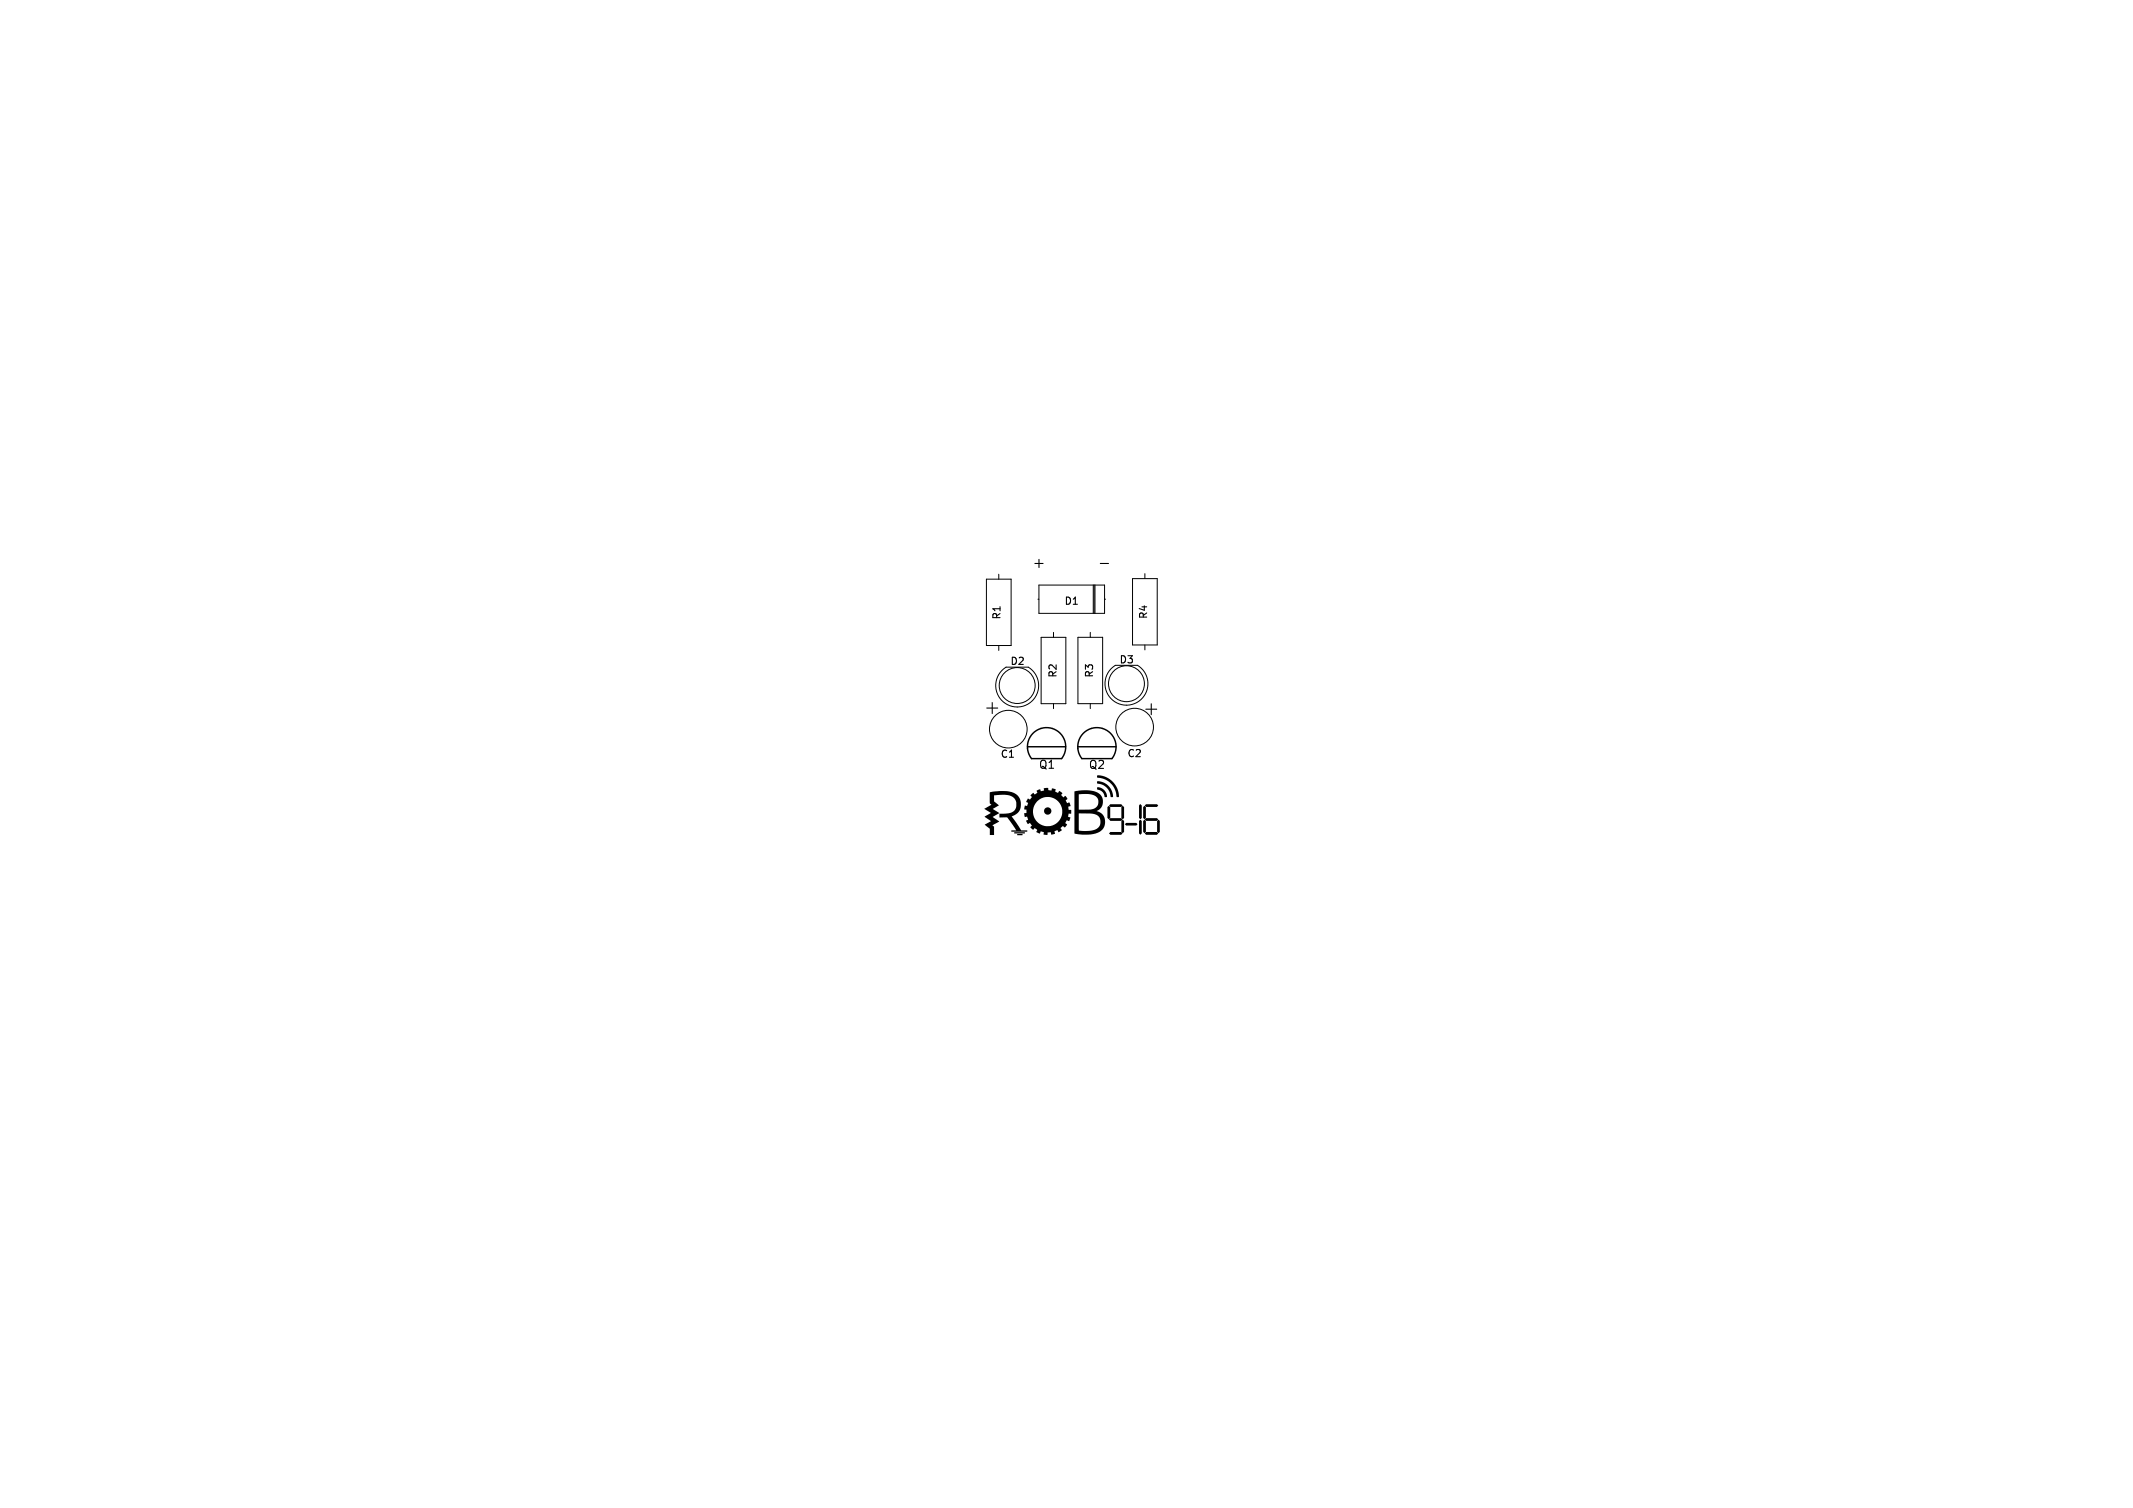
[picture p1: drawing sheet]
<svg xmlns="http://www.w3.org/2000/svg" width="297mm" height="210mm" viewBox="0 0 297 210" stroke-linecap="round" stroke-linejoin="round" font-family="sans-serif">
<defs><g id="words">
<g font-size="2.8">
<text x="136.9" y="99.8">+</text>
<text x="161.5" y="97.6" transform="rotate(-180 161.5 97.6)">+</text>
</g>
<text font-size="2.1" x="143.7" y="79.4">+</text>
<g font-size="1.6">
<text x="144.6" y="107.3">Q1</text>
<text x="151.6" y="107.3">Q2</text>
</g>
<g font-size="1.4">
<text x="139.6" y="86.3" transform="rotate(-90 139.6 86.3)">R1</text>
<text x="148.2" y="84.5">D1</text>
<text x="160" y="86.3" transform="rotate(-90 160 86.3)">R4</text>
<text x="140.6" y="92.8">D2</text>
<text x="147.4" y="94.4" transform="rotate(-90 147.4 94.4)">R2</text>
<text x="152.5" y="94.4" transform="rotate(-90 152.5 94.4)">R3</text>
<text x="155.8" y="92.6">D3</text>
<text x="139.3" y="105.8">C1</text>
<text x="156.9" y="105.7">C2</text>
</g>
</g></defs>
<path d="M153.2 78.5h1.2" fill="none" stroke="#000" stroke-width=".15"/>
<g fill="none" stroke="#000" stroke-width=".14">
<path d="M139.1 80v.7M159.4 79.9v.7M137.3 80.7h3.5v9.2h-3.5zM139.1 89.9v.7M139.5 93.4l.6-.5h3.1a2.99 2.99 0 0 1 .9 4.3 2.99 2.99 0 0 1-4.4 .6 2.99 2.99 0 0 1-.2-4.4zM144.5 83.4h.2M144.7 81.5h9.1v3.9h-9.1zM145 88.8h3.4v9.2h-3.4zM146.7 88.1v.7M146.7 98v.7M150.1 88.8h3.4v9.2h-3.4zM151.8 88.1v.7"/>
<path d="M151.8 98v.7M152.2 81.5v3.9M152.3 81.5v3.9M152.5 81.5v3.9M153.8 83.4h.1M154.7 93.2l.6-.5h3.1a2.99 2.99 0 0 1 .9 4.2 2.99 2.99 0 0 1-4.3 .6 2.99 2.99 0 0 1-.3-4.3zM157.7 80.6h3.4v9.2h-3.4zM159.4 89.8v.7"/>
<circle cx="141.6" cy="95.5" r="2.5"/>
<circle cx="156.8" cy="95.2" r="2.5"/>
<circle cx="140.4" cy="101.5" r="2.62"/>
<circle cx="158" cy="101.3" r="2.62"/>
</g>
<g fill="#000">
<path d="M137.8 110.3l1.3-.1a3.4 3.4 0 0 1 2.7 .7 1.73 1.73 0 0 1-.9 2.8l1.3 1.9h.8v.2h-2.2v-.2h.7l-1-1.4a.52 .52 0 0 0-.7-.4h-.6v-.5h.5a1.47 1.47 0 0 0 1.8-1 1.33 1.33 0 0 0-1.4-1.6l-1.7 .1v.8l.7 .6-.9 .5 .9 .5-.9 .6 .9 .6-.9 .5 .2 .2v1.2h-.6v-.9l-.7-.6 .9-.4-.9-.7 .9-.5-1-.6 1.1-.5-.3-.2zM141.6 116.1h.8v.2h-.8zM141.2 115.9h1.5v.2h-1.5zM143.6 110.7l.3-.3 .1 .1a.27 .27 0 0 0 .3 .1 .27 .27 0 0 0 .1-.3l-.1-.2 .3-.1a.22 .22 0 0 1 .2 0 .22 .22 0 0 1 .1 .2l.5-.1-.1-.3 .6-.1a.3 .3 0 0 0 .4 .4h.1l.1-.3 .5 .1-.1 .3 .4 .2 .2-.3a.43 .43 0 0 1 .4 .5 .27 .27 0 0 0 .1 .4 .27 .27 0 0 0 .3-.2l.3 .5a.28 .28 0 0 0-.1 .4 .28 .28 0 0 0 .4 .1l.2 .4-.1 .1a.28 .28 0 0 0-.2 .4 .28 .28 0 0 0 .3 .1l.1 .4a.2 .2 0 0 1-.2 .2 .2 .2 0 0 1-.2-.1l-.1 .4 .3 .2-.1 .3a.11 .11 0 0 1 0 .2 .11 .11 0 0 1-.2-.1l-.2-.1a.29 .29 0 0 0-.1 .3 .29 .29 0 0 0 .1 .3h.1a.31 .31 0 0 1-.2 .3 .31 .31 0 0 1-.3 0l-.1-.1-.3 .3 .2 .3-.3 .2-.2 .1-.2-.3-.4 .2a.27 .27 0 0 1-.1 .4 .27 .27 0 0 1-.4-.1 .21 .21 0 0 0-.1-.2 .21 .21 0 0 0-.2 0h-.1l-.1 .4h-.1l-.4-.1 .1-.3-.2-.1a.24 .24 0 0 0-.3 0 .24 .24 0 0 0-.1 .3l-.5-.2 .1-.3a.31 .31 0 0 0-.2-.2 .31 .31 0 0 0-.4 .2l-.3-.4 .2-.2-.3-.4-.3 .2-.2-.5 .1-.1a.29 .29 0 0 0 .1-.2 .29 .29 0 0 0-.1-.3l-.3 .1-.1-.6h.3v-.2h.9a2.04 2.04 0 0 0 3 1.8 2.04 2.04 0 0 0 .3-3.4 2.04 2.04 0 0 0-3.2 1.4l-.1 .2h-.9v-.3h-.3l.1-.5a.27 .27 0 0 0 .4-.1 .27 .27 0 0 0-.1-.4h-.1l.1-.2 .1-.3 .1 .1a.26 .26 0 0 0 .3-.1 .26 .26 0 0 0 .1-.3l-.1-.1zM149.6 110.2a4.6 4.6 0 0 1 3.6 .4 1.42 1.42 0 0 1-.5 2.3 1.63 1.63 0 0 1 1.2 1.8 1.63 1.63 0 0 1-1.7 1.5h-1.4l-1.2-.1v-2.8h.6v2a.3 .3 0 0 0 0 .4 .3 .3 0 0 0 .4 0 3.6 3.6 0 0 0 2.4-.5 1.17 1.17 0 0 0 .1-1.3 1.17 1.17 0 0 0-1.2-.6h-2.3v-1.6h.6v1.1h.8a1.97 1.97 0 0 0 1.8-.6 1.11 1.11 0 0 0-1.1-1.6h-1.5v1.1h-.6zM152.8 109.7a1.24 1.24 0 0 1 1.3 1.3h-.3a1.31 1.31 0 0 0-1-1.1zM152.8 108.8a2.06 2.06 0 0 1 2.1 2.2h-.2a2.11 2.11 0 0 0-1.9-1.9zM152.8 108a2.88 2.88 0 0 1 3 3h-.3a2.88 2.88 0 0 0-2.7-2.7zM154.3 112.3l.1-.1 .2 .2v1.5l-.2 .2-.2-.2v-1.5zM154.6 115.9h1.5l.2 .2-.2 .2h-1.5l-.2-.2zM154.6 112h1.5l.2 .2-.2 .2h-1.5l-.2-.2zM154.6 113.9h1.5l.2 .2-.2 .2h-1.5l-.2-.2z"/>
<path d="M156.1 112.4l.2-.2 .2 .2v1.5l-.2 .2-.2-.2zM156.1 114.3l.2-.2 .2 .2v1.5l-.2 .2-.2-.2zM156.6 114.8l.2-.2h1.4l.2 .2-.2 .2h-1.4zM158.6 114.3l.2-.2 .2 .2v1.8l-.2 .1-.2-.1zM158.6 112.2l.2-.2 .2 .2v1.7l-.2 .2-.2-.2zM159.2 112.4l.2-.2 .2 .2v1.5l-.2 .2-.2-.2zM159.2 114.3l.2-.2 .2 .2v1.5l-.2 .2-.2-.2zM159.6 115.9h1.5l.2 .2-.2 .2h-1.5l-.2-.2zM159.6 112h1.5l.2 .2-.2 .2h-1.5l-.2-.2zM159.6 113.9h1.5l.2 .2-.2 .2h-1.5l-.2-.2zM161.1 114.3l.2-.2 .2 .2v1.5l-.2 .2-.2-.2z"/>
<circle cx="145.9" cy="112.9" r=".51"/>
</g>
<path d="M143.1 104h5.3M143.8 102.1a2.67 2.67 0 0 1 3.7-.1 2.67 2.67 0 0 1 .3 3.6h-4.2a2.67 2.67 0 0 1 .2-3.5zM150.1 104h5.3M150.8 102.1a2.67 2.67 0 0 1 3.7-.1 2.67 2.67 0 0 1 .3 3.6h-4.2a2.67 2.67 0 0 1 .2-3.5z" fill="none" stroke="#000" stroke-width=".2"/>
<use href="#words"/>
</svg>
